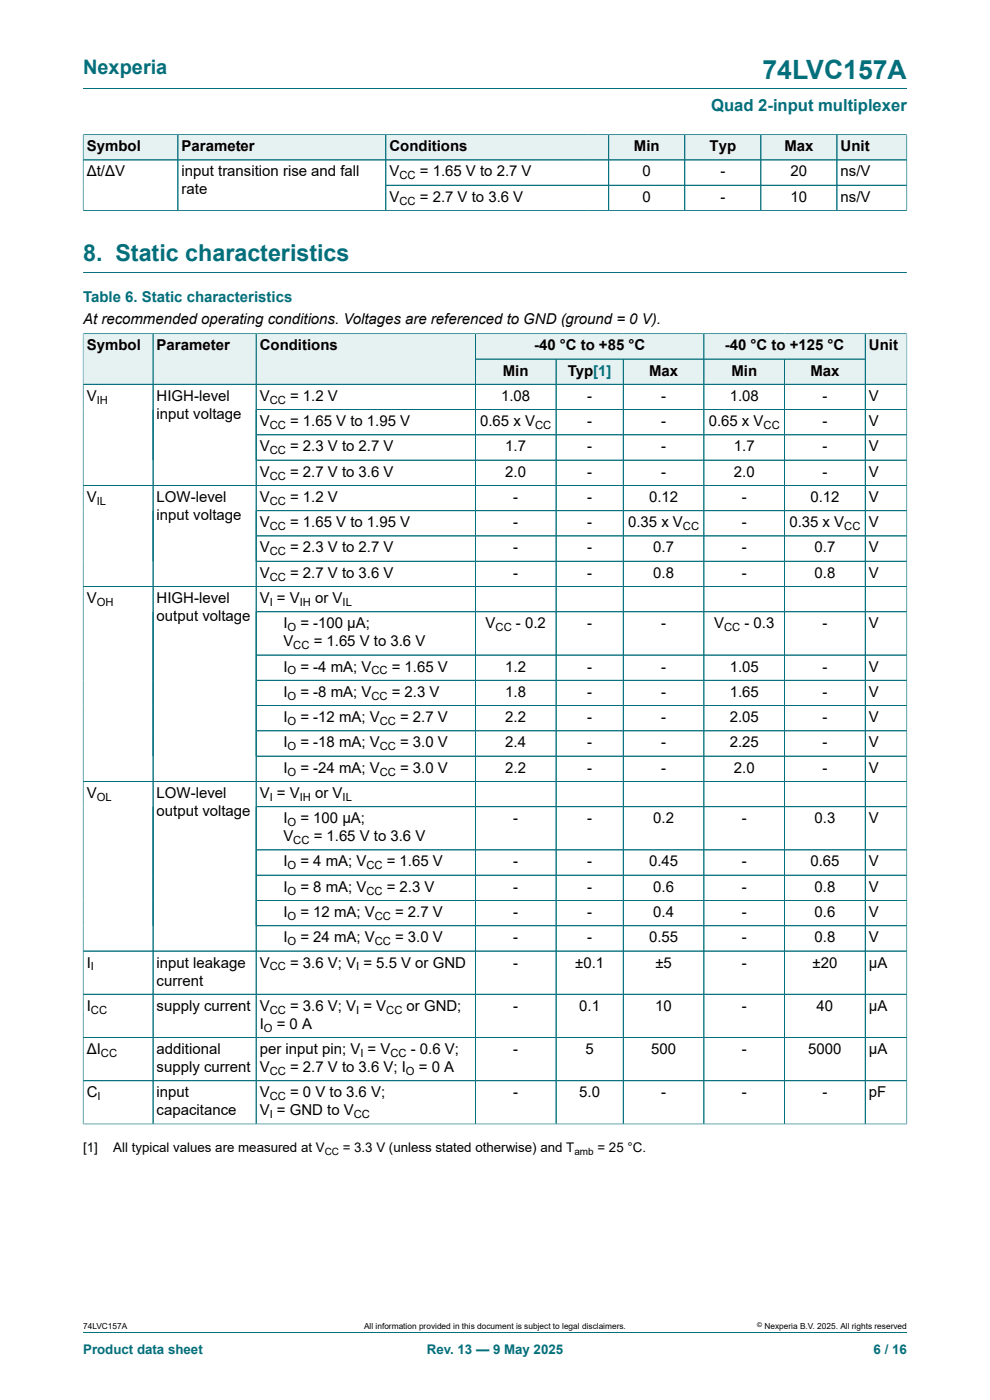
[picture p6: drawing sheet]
<svg xmlns="http://www.w3.org/2000/svg" width="210mm" height="297mm" viewBox="0 0 210 297" stroke-linecap="round" stroke-linejoin="round" font-family="sans-serif">
<defs><g id="words">
<text font-size="5.6" fill="#036f7b" x="161.7" y="16.8">74LVC157A</text>
<text font-size="4.9" fill="#036f7b" x="17.6" y="55.5">8. Static characteristics</text>
<text font-size="4.2" fill="#036f7b" x="17.6" y="15.6">Nexperia</text>
<text font-size="3.5" fill="#036f7b" x="150.9" y="23.7">Quad 2-input multiplexer</text>
<g font-size="3.2">
<text x="18.4" y="32.1">Symbol</text>
<text x="38.5" y="32.1">Parameter</text>
<text x="82.6" y="32.1">Conditions</text>
<text x="134.5" y="32.1">Min</text>
<text x="150.5" y="32.1">Typ</text>
<text x="166.4" y="32.1">Max</text>
<text x="178.3" y="32.1">Unit</text>
<text x="18.4" y="37.4">Δt/ΔV</text>
<text x="38.5" y="37.4">input transition rise and fall</text>
<text x="38.5" y="41.3">rate</text>
<text x="82.6" y="37.4">V</text>
<text x="89.1" y="37.4">= 1.65 V to 2.7 V</text>
<text x="136.3" y="37.4">0</text>
<text x="152.8" y="37.4">-</text>
<text x="167.7" y="37.4">20</text>
<text x="178.3" y="37.4">ns/V</text>
<text x="82.6" y="42.8">V</text>
<text x="89.1" y="42.8">= 2.7 V to 3.6 V</text>
<text x="136.3" y="42.8">0</text>
<text x="152.8" y="42.8">-</text>
<text x="167.7" y="42.8">10</text>
<text x="178.3" y="42.8">ns/V</text>
<text x="17.6" y="68.7">At recommended operating conditions. Voltages are referenced to GND (ground = 0 V).</text>
<text x="18.4" y="74.3">Symbol</text>
<text x="33.2" y="74.3">Parameter</text>
<text x="55.1" y="74.3">Conditions</text>
<text x="113.3" y="74.3">-40 °C to +85 °C</text>
<text x="153.7" y="74.3">-40 °C to +125 °C</text>
<text x="184.3" y="74.3">Unit</text>
<text x="106.7" y="79.7">Min</text>
<text x="120.4" y="79.7">Typ[1]</text>
<text x="137.7" y="79.7">Max</text>
<text x="155.1" y="79.7">Min</text>
<text x="171.9" y="79.7">Max</text>
<text x="18.4" y="85">V</text>
<text x="33.2" y="85">HIGH-level</text>
<text x="33.2" y="88.8">input voltage</text>
<text x="55.1" y="85">V</text>
<text x="61.5" y="85">= 1.2 V</text>
<text x="106.3" y="85">1.08</text>
<text x="124.6" y="85">-</text>
<text x="140.2" y="85">-</text>
<text x="154.8" y="85">1.08</text>
<text x="174.5" y="85">-</text>
<text x="184.3" y="85">V</text>
<text x="55.1" y="90.4">V</text>
<text x="55.1" y="95.8">V</text>
<text x="61.5" y="90.4">= 1.65 V to 1.95 V</text>
<text x="61.5" y="95.8">= 2.3 V to 2.7 V</text>
<text x="101.9" y="90.4">0.65 x V</text>
<text x="107.2" y="95.8">1.7</text>
<text x="124.6" y="90.4">-</text>
<text x="124.6" y="95.8">-</text>
<text x="140.2" y="90.4">-</text>
<text x="140.2" y="95.8">-</text>
<text x="150.3" y="90.4">0.65 x V</text>
<text x="155.7" y="95.8">1.7</text>
<text x="174.5" y="90.4">-</text>
<text x="174.5" y="95.8">-</text>
<text x="184.3" y="90.4">V</text>
<text x="184.3" y="95.8">V</text>
<text x="55.1" y="101.1">V</text>
<text x="61.5" y="101.1">= 2.7 V to 3.6 V</text>
<text x="107.2" y="101.1">2.0</text>
<text x="124.6" y="101.1">-</text>
<text x="140.2" y="101.1">-</text>
<text x="155.7" y="101.1">2.0</text>
<text x="174.5" y="101.1">-</text>
<text x="184.3" y="101.1">V</text>
<text x="18.4" y="106.5">V</text>
<text x="33.2" y="106.5">LOW-level</text>
<text x="55.1" y="106.5">V</text>
<text x="61.5" y="106.5">= 1.2 V</text>
<text x="108.9" y="106.5">-</text>
<text x="124.6" y="106.5">-</text>
<text x="137.7" y="106.5">0.12</text>
<text x="157.3" y="106.5">-</text>
<text x="171.9" y="106.5">0.12</text>
<text x="184.3" y="106.5">V</text>
<text x="33.2" y="110.3">input voltage</text>
<text x="55.1" y="111.8">V</text>
<text x="61.5" y="111.8">= 1.65 V to 1.95 V</text>
<text x="108.9" y="111.8">-</text>
<text x="124.6" y="111.8">-</text>
<text x="133.2" y="111.8">0.35 x V</text>
<text x="157.3" y="111.8">-</text>
<text x="167.4" y="111.8">0.35 x V</text>
<text x="184.3" y="111.8">V</text>
<text x="55.1" y="117.2">V</text>
<text x="61.5" y="117.2">= 2.3 V to 2.7 V</text>
<text x="108.9" y="117.2">-</text>
<text x="124.6" y="117.2">-</text>
<text x="138.6" y="117.2">0.7</text>
<text x="157.3" y="117.2">-</text>
<text x="172.8" y="117.2">0.7</text>
<text x="184.3" y="117.2">V</text>
<text x="55.1" y="122.6">V</text>
<text x="61.5" y="122.6">= 2.7 V to 3.6 V</text>
<text x="108.9" y="122.6">-</text>
<text x="124.6" y="122.6">-</text>
<text x="138.6" y="122.6">0.8</text>
<text x="157.3" y="122.6">-</text>
<text x="172.8" y="122.6">0.8</text>
<text x="184.3" y="122.6">V</text>
<text x="18.4" y="127.9">V</text>
<text x="33.2" y="127.9">HIGH-level</text>
<text x="33.2" y="131.7">output voltage</text>
<text x="55.1" y="127.9">V = V</text>
<text x="66.9" y="127.9">or V</text>
<text x="60.1" y="133.3">I</text>
<text x="60.1" y="137.1">V</text>
<text x="63.7" y="133.3">= -100 μA;</text>
<text x="66.5" y="137.1">= 1.65 V to 3.6 V</text>
<text x="103" y="133.3">V</text>
<text x="109.4" y="133.3">- 0.2</text>
<text x="124.6" y="133.3">-</text>
<text x="140.2" y="133.3">-</text>
<text x="151.5" y="133.3">V</text>
<text x="157.9" y="133.3">- 0.3</text>
<text x="174.5" y="133.3">-</text>
<text x="184.3" y="133.3">V</text>
<text x="60.1" y="142.5">I</text>
<text x="63.7" y="142.5">= -4 mA; V</text>
<text x="83.1" y="142.5">= 1.65 V</text>
<text x="107.2" y="142.5">1.2</text>
<text x="124.6" y="142.5">-</text>
<text x="140.2" y="142.5">-</text>
<text x="154.8" y="142.5">1.05</text>
<text x="174.5" y="142.5">-</text>
<text x="184.3" y="142.5">V</text>
<text x="60.1" y="147.8">I</text>
<text x="63.7" y="147.8">= -8 mA; V</text>
<text x="83.1" y="147.8">= 2.3 V</text>
<text x="107.2" y="147.8">1.8</text>
<text x="124.6" y="147.8">-</text>
<text x="140.2" y="147.8">-</text>
<text x="154.8" y="147.8">1.65</text>
<text x="174.5" y="147.8">-</text>
<text x="184.3" y="147.8">V</text>
<text x="60.1" y="153.2">I</text>
<text x="63.7" y="153.2">= -12 mA; V</text>
<text x="84.9" y="153.2">= 2.7 V</text>
<text x="107.2" y="153.2">2.2</text>
<text x="124.6" y="153.2">-</text>
<text x="140.2" y="153.2">-</text>
<text x="154.8" y="153.2">2.05</text>
<text x="174.5" y="153.2">-</text>
<text x="184.3" y="153.2">V</text>
<text x="60.1" y="158.5">I</text>
<text x="63.7" y="158.5">= -18 mA; V</text>
<text x="84.9" y="158.5">= 3.0 V</text>
<text x="107.2" y="158.5">2.4</text>
<text x="124.6" y="158.5">-</text>
<text x="140.2" y="158.5">-</text>
<text x="154.8" y="158.5">2.25</text>
<text x="174.5" y="158.5">-</text>
<text x="184.3" y="158.5">V</text>
<text x="60.1" y="163.9">I</text>
<text x="63.7" y="163.9">= -24 mA; V</text>
<text x="84.9" y="163.9">= 3.0 V</text>
<text x="107.2" y="163.9">2.2</text>
<text x="124.6" y="163.9">-</text>
<text x="140.2" y="163.9">-</text>
<text x="155.7" y="163.9">2.0</text>
<text x="174.5" y="163.9">-</text>
<text x="184.3" y="163.9">V</text>
<text x="18.4" y="169.3">V</text>
<text x="33.2" y="169.3">LOW-level</text>
<text x="33.2" y="173.1">output voltage</text>
<text x="55.1" y="169.3">V = V</text>
<text x="66.9" y="169.3">or V</text>
<text x="60.1" y="174.6">I</text>
<text x="60.1" y="178.4">V</text>
<text x="63.7" y="174.6">= 100 μA;</text>
<text x="66.5" y="178.4">= 1.65 V to 3.6 V</text>
<text x="108.9" y="174.6">-</text>
<text x="124.6" y="174.6">-</text>
<text x="138.6" y="174.6">0.2</text>
<text x="157.3" y="174.6">-</text>
<text x="172.8" y="174.6">0.3</text>
<text x="184.3" y="174.6">V</text>
<text x="60.1" y="183.8">I</text>
<text x="63.7" y="183.8">= 4 mA; V</text>
<text x="82" y="183.8">= 1.65 V</text>
<text x="108.9" y="183.8">-</text>
<text x="124.6" y="183.8">-</text>
<text x="137.7" y="183.8">0.45</text>
<text x="157.3" y="183.8">-</text>
<text x="171.9" y="183.8">0.65</text>
<text x="184.3" y="183.8">V</text>
<text x="60.1" y="189.2">I</text>
<text x="63.7" y="189.2">= 8 mA; V</text>
<text x="82" y="189.2">= 2.3 V</text>
<text x="108.9" y="189.2">-</text>
<text x="124.6" y="189.2">-</text>
<text x="138.6" y="189.2">0.6</text>
<text x="157.3" y="189.2">-</text>
<text x="172.8" y="189.2">0.8</text>
<text x="184.3" y="189.2">V</text>
<text x="60.1" y="194.5">I</text>
<text x="63.7" y="194.5">= 12 mA; V</text>
<text x="83.8" y="194.5">= 2.7 V</text>
<text x="108.9" y="194.5">-</text>
<text x="124.6" y="194.5">-</text>
<text x="138.6" y="194.5">0.4</text>
<text x="157.3" y="194.5">-</text>
<text x="172.8" y="194.5">0.6</text>
<text x="184.3" y="194.5">V</text>
<text x="60.1" y="199.9">I</text>
<text x="63.7" y="199.9">= 24 mA; V</text>
<text x="83.8" y="199.9">= 3.0 V</text>
<text x="108.9" y="199.9">-</text>
<text x="124.6" y="199.9">-</text>
<text x="137.7" y="199.9">0.55</text>
<text x="157.3" y="199.9">-</text>
<text x="172.8" y="199.9">0.8</text>
<text x="184.3" y="199.9">V</text>
<text x="18.4" y="205.3">I</text>
<text x="33.2" y="205.3">input leakage</text>
<text x="33.2" y="209.1">current</text>
<text x="55.1" y="205.3">V</text>
<text x="61.5" y="205.3">= 3.6 V; V = 5.5 V or GND</text>
<text x="108.9" y="205.3">-</text>
<text x="122" y="205.3">±0.1</text>
<text x="139" y="205.3">±5</text>
<text x="157.3" y="205.3">-</text>
<text x="172.3" y="205.3">±20</text>
<text x="184.3" y="205.3">μA</text>
<text x="18.4" y="214.4">I</text>
<text x="33.2" y="214.4">supply current</text>
<text x="55.1" y="214.4">V</text>
<text x="61.5" y="214.4">= 3.6 V; V = V</text>
<text x="86.2" y="214.4">or GND;</text>
<text x="108.9" y="214.4">-</text>
<text x="122.9" y="214.4">0.1</text>
<text x="139" y="214.4">10</text>
<text x="157.3" y="214.4">-</text>
<text x="173.2" y="214.4">40</text>
<text x="184.3" y="214.4">μA</text>
<text x="55.1" y="218.2">I</text>
<text x="58.7" y="218.2">= 0 A</text>
<text x="18.4" y="223.6">ΔI</text>
<text x="33.2" y="223.6">additional</text>
<text x="33.2" y="227.4">supply current</text>
<text x="55.1" y="223.6">per input pin; V = V</text>
<text x="55.1" y="227.4">V</text>
<text x="61.5" y="227.4">= 2.7 V to 3.6 V; I</text>
<text x="87.1" y="223.6">- 0.6 V;</text>
<text x="88.8" y="227.4">= 0 A</text>
<text x="108.9" y="223.6">-</text>
<text x="124.2" y="223.6">5</text>
<text x="138.1" y="223.6">500</text>
<text x="157.3" y="223.6">-</text>
<text x="171.5" y="223.6">5000</text>
<text x="184.3" y="223.6">μA</text>
<text x="18.4" y="232.8">C</text>
<text x="33.2" y="232.8">input</text>
<text x="55.1" y="232.8">V</text>
<text x="61.5" y="232.8">= 0 V to 3.6 V;</text>
<text x="108.9" y="232.8">-</text>
<text x="122.9" y="232.8">5.0</text>
<text x="140.2" y="232.8">-</text>
<text x="157.3" y="232.8">-</text>
<text x="174.5" y="232.8">-</text>
<text x="184.3" y="232.8">pF</text>
<text x="33.2" y="236.6">capacitance</text>
<text x="55.1" y="236.6">V = GND to V</text>
</g>
<text font-size="3.2" fill="#036f7b" x="17.6" y="64.1">Table 6. Static characteristics</text>
<g font-size="2.8">
<text x="17.6" y="244.4">[1]</text>
<text x="24" y="244.4">All typical values are measured at V</text>
<text x="72.7" y="244.4">= 3.3 V (unless stated otherwise) and T</text>
<text x="126.7" y="244.4">= 25 °C.</text>
</g>
<g font-size="2.8" fill="#036f7b">
<text x="17.6" y="287.2">Product data sheet</text>
<text x="90.5" y="287.2">Rev. 13 — 9 May 2025</text>
<text x="185.3" y="287.2">6 / 16</text>
</g>
<g font-size="2.4">
<text x="84.7" y="38.1">CC</text>
<text x="84.7" y="43.4">CC</text>
<text x="20.5" y="85.6">IH</text>
<text x="57.2" y="85.6">CC</text>
<text x="57.2" y="91">CC</text>
<text x="113.5" y="91">CC</text>
<text x="162" y="91">CC</text>
<text x="57.2" y="96.4">CC</text>
<text x="57.2" y="101.7">CC</text>
<text x="20.5" y="107.1">IL</text>
<text x="57.2" y="107.1">CC</text>
<text x="57.2" y="112.5">CC</text>
<text x="144.9" y="112.5">CC</text>
<text x="179.1" y="112.5">CC</text>
<text x="57.2" y="117.8">CC</text>
<text x="57.2" y="123.2">CC</text>
<text x="20.5" y="128.5">OH</text>
<text x="57.2" y="128.5">I</text>
<text x="63.6" y="128.5">IH</text>
<text x="72.7" y="128.5">IL</text>
<text x="61" y="133.9">O</text>
<text x="62.2" y="137.7">CC</text>
<text x="105.1" y="133.9">CC</text>
<text x="153.6" y="133.9">CC</text>
<text x="61" y="143.1">O</text>
<text x="78.8" y="143.1">CC</text>
<text x="61" y="148.4">O</text>
<text x="78.8" y="148.4">CC</text>
<text x="61" y="153.8">O</text>
<text x="80.5" y="153.8">CC</text>
<text x="61" y="159.2">O</text>
<text x="80.5" y="159.2">CC</text>
<text x="61" y="164.5">O</text>
<text x="80.5" y="164.5">CC</text>
<text x="20.5" y="169.9">OL</text>
<text x="57.2" y="169.9">I</text>
<text x="63.6" y="169.9">IH</text>
<text x="72.7" y="169.9">IL</text>
<text x="61" y="175.3">O</text>
<text x="62.2" y="179.1">CC</text>
<text x="61" y="184.4">O</text>
<text x="77.7" y="184.4">CC</text>
<text x="61" y="189.8">O</text>
<text x="77.7" y="189.8">CC</text>
<text x="61" y="195.1">O</text>
<text x="79.5" y="195.1">CC</text>
<text x="61" y="200.5">O</text>
<text x="79.5" y="200.5">CC</text>
<text x="19.3" y="205.9">I</text>
<text x="57.2" y="205.9">CC</text>
<text x="75.5" y="205.9">I</text>
<text x="19.3" y="215">CC</text>
<text x="57.2" y="215">CC</text>
<text x="75.5" y="215">I</text>
<text x="81.9" y="215">CC</text>
<text x="56" y="218.9">O</text>
<text x="21.4" y="224.2">CC</text>
<text x="76.4" y="224.2">I</text>
<text x="82.8" y="224.2">CC</text>
<text x="20.7" y="233.4">I</text>
<text x="57.2" y="228">CC</text>
<text x="57.2" y="233.4">CC</text>
<text x="86.1" y="228">O</text>
<text x="57.2" y="237.2">I</text>
<text x="75.1" y="237.2">CC</text>
</g>
<g font-size="2.1">
<text x="68.9" y="244.9">CC</text>
<text x="121.8" y="244.9">amb</text>
</g>
<g font-size="1.8">
<text x="17.6" y="282">74LVC157A</text>
<text x="77.2" y="282">All information provided in this document is subject to legal disclaimers.</text>
<text x="162.2" y="282">Nexperia B.V. 2025. All rights reserved</text>
</g>
<text font-size="1.4" x="160.6" y="281.6">©</text>
</g></defs>
<path d="M17.6 18.8h174.8" fill="none" stroke="#036f7b" stroke-width=".21"/>
<path d="M17.7 28.6h20v5.3h-20z" fill="#e6f1f2"/>
<path d="M17.6 28.5v5.4h20.1v-5.3h-20.1" fill="none" stroke="#036f7b" stroke-width=".21"/>
<path d="M37.8 28.6h44v5.3h-44z" fill="#e6f1f2"/>
<path d="M37.7 28.6h44.1v5.3h-44.1z" fill="none" stroke="#036f7b" stroke-width=".21"/>
<path d="M81.9 28.6h43v5.3h-43z" fill="#e6f1f2"/>
<path d="M124.9 28.6h-43.1v5.3h43.1" fill="none" stroke="#036f7b" stroke-width=".21"/>
<path d="M124.9 28.6h4.1v5.3h-4.1z" fill="#e6f1f2"/>
<path d="M124.9 28.6h4.2v5.3h-4.2" fill="none" stroke="#036f7b" stroke-width=".21"/>
<path d="M129.2 28.6h16v5.3h-16z" fill="#e6f1f2"/>
<path d="M129.1 28.6h16.2v5.3h-16.2z" fill="none" stroke="#036f7b" stroke-width=".21"/>
<path d="M145.3 28.6h16v5.3h-16z" fill="#e6f1f2"/>
<path d="M145.3 28.6h16.1v5.3h-16.1z" fill="none" stroke="#036f7b" stroke-width=".21"/>
<path d="M161.5 28.6h16v5.3h-16z" fill="#e6f1f2"/>
<path d="M161.4 28.6h16.1v5.3h-16.1z" fill="none" stroke="#036f7b" stroke-width=".21"/>
<path d="M177.6 28.6h14.7v5.3h-14.7z" fill="#e6f1f2"/>
<g fill="none" stroke="#036f7b" stroke-width=".21">
<path d="M17.6 33.9h174.8M17.6 28.6v16.1M17.7 28.6h174.7M37.7 28.6v16.1M81.8 39.3h110.6M81.8 28.6v16.1M129.1 28.6v16.1M145.3 28.6v16.1M161.4 28.6v16.1M177.5 28.6v16.1M192.4 28.5v16.2M17.6 44.7h174.8"/>
<path d="M17.6 57.8h174.8M100.8 70.8h48.5v5.4h-48.5z"/>
</g>
<path d="M100.9 70.9h48.3v5.2h-48.3z" fill="#e6f1f2"/>
<path d="M149.3 70.8h34.2v5.4h-34.2z" fill="none" stroke="#036f7b" stroke-width=".21"/>
<path d="M149.4 70.9h34.1v5.2h-34.1z" fill="#e6f1f2"/>
<path d="M17.6 70.7v10.8h14.9v-10.7h-14.9" fill="none" stroke="#036f7b" stroke-width=".21"/>
<path d="M17.7 70.9h14.7v10.6h-14.7z" fill="#e6f1f2"/>
<path d="M32.5 70.8h21.8v10.7h-21.8z" fill="none" stroke="#036f7b" stroke-width=".21"/>
<path d="M32.5 70.9h21.8v10.6h-21.8z" fill="#e6f1f2"/>
<path d="M54.3 70.8h46.5v10.7h-46.5z" fill="none" stroke="#036f7b" stroke-width=".21"/>
<g fill="#e6f1f2">
<path d="M54.4 70.9h46.4v10.6h-46.4z"/>
<path d="M100.9 76.2h17v5.3h-17z"/>
</g>
<path d="M100.8 76.2h17.2v5.3h-17.2z" fill="none" stroke="#036f7b" stroke-width=".21"/>
<path d="M118 76.2h14.1v5.3h-14.1z" fill="#e6f1f2"/>
<path d="M118 76.2h14.2v5.3h-14.2z" fill="none" stroke="#036f7b" stroke-width=".21"/>
<path d="M132.3 76.2h16.9v5.3h-16.9z" fill="#e6f1f2"/>
<path d="M132.2 76.2h17.1v5.3h-17.1z" fill="none" stroke="#036f7b" stroke-width=".21"/>
<path d="M149.4 76.2h17v5.3h-17z" fill="#e6f1f2"/>
<path d="M149.3 76.2h17.1v5.3h-17.1z" fill="none" stroke="#036f7b" stroke-width=".21"/>
<path d="M166.5 76.2h17v5.3h-17z" fill="#e6f1f2"/>
<path d="M192.4 70.7v10.8h-26v-5.3h17.1M192.4 70.8h-8.9v10.7" fill="none" stroke="#036f7b" stroke-width=".21"/>
<path d="M183.6 70.9h8.7v10.6h-8.7z" fill="#e6f1f2"/>
<g fill="none" stroke="#036f7b" stroke-width=".21">
<path d="M17.6 70.9v167.6M17.7 70.8h174.6M32.5 70.9v167.5M54.3 70.9v167.5M100.8 70.9v167.5M100.9 76.2h82.6M118 76.2v162.2M132.2 76.2v162.2M149.3 70.9v167.5M166.4 76.2v162.2M183.5 70.9v167.5M192.4 70.9v167.6"/>
<path d="M17.6 81.5h174.8M54.3 86.9h138.1M54.3 97.6h138.1M192.4 92.3h-138.1M17.6 103h174.8M54.3 113.7h138.1M192.4 108.3h-138.1M192.4 119.1h-138.1M54.3 129.8h138.1M54.3 139h138.1M192.4 124.4h-174.8M54.3 144.3h138.1"/>
<path d="M54.3 149.7h138.1M54.3 155h138.1M54.3 160.4h138.1M54.3 171.1h138.1M192.4 165.8h-174.8M54.3 180.3h138.1M54.3 185.7h138.1M54.3 191h138.1M54.3 196.4h138.1M17.6 210.9h174.8M192.4 201.8h-174.8M17.6 238.4h174.8"/>
<path d="M17.6 220.1h174.8M17.6 229.3h174.8M17.6 282.6h174.8"/>
</g>
<use href="#words"/>
</svg>
